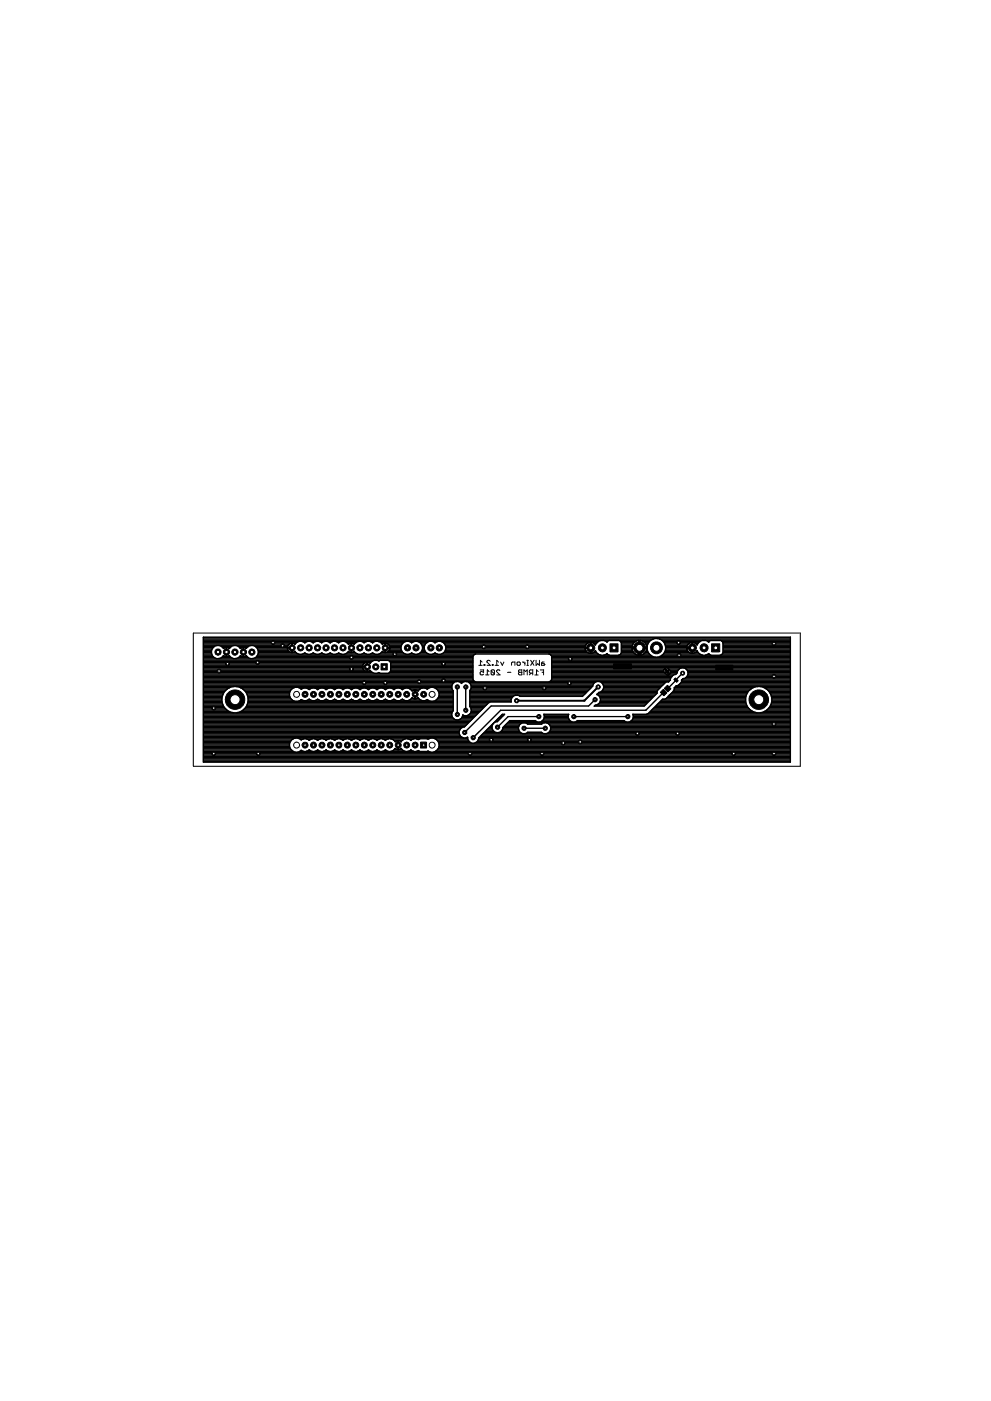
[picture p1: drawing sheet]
<svg xmlns="http://www.w3.org/2000/svg" width="297mm" height="420mm" viewBox="0 0 297 420" stroke-linecap="round" stroke-linejoin="round" font-family="sans-serif">
<g fill="none" stroke="#000" stroke-width=".3">
<path d="M143.5 199.5h1M144.5 198.5l-.5-.5v1.5M145.1 199.3h.2v.2h-.2zM147 198.3l-.3-.3h-.5l-.2 .3v.2l1 1h-1M147.5 199.3h.3v.2h-.3zM148.4 199.5h1M149.4 198.5l-.5-.5v1.5M150.1 198.5l.5 1 .4-1M153.3 199.5v-.7l.3-.3h.7v1M155.2 198.5h.5l.3 .3-.3 .7h-.5l-.2-.2v-.5zM156.6 198.5l.7 .5M157.3 198.5v1"/>
<path d="M157.9 199.5h.5M157.9 198h.5M158.2 198v1.5M159 198l1.1 1.5M160.1 198l-1.1 1.5M160.7 198v1.5l.5-.5 .5 .5v-1.5M163.1 198.5h-.5l-.3 .3v.7h.8l.2-.2-.2-.3h-.8M143.9 200.9h1v.7l-.5-.2-.5 .2v.5l.3 .3h.5l.2-.3M145.6 202.4h1M146.6 201.4l-.5-.5v1.5M147.2 201.1l1 1M147.2 201.1l.3-.2h.5l.2 .2v1"/>
<path d="M147.2 201.1v1l.3 .3h.5l.2-.3M149.9 201.1l-.3-.2h-.5l-.3 .2v.3l1.1 1h-1.1M152.1 201.6h1M155.4 201.1l.3-.2h.7v1.5h-.7l-.3-.3 .3-.5zM155.7 201.6h.7M157 202.4v-1.5l.5 .5 .5-.5v1.5M159.2 201.9l-.5 .5M159.7 201.9h-.8l-.2-.3v-.5l.2-.2h.8v1.5M160.3 202.4h1M161.3 201.4l-.5-.5v1.5M161.9 200.9h1v1.5M162.5 201.6h.4"/>
</g>
<path d="M183.9 199.1h5.4v1.5h-5.4zM214.5 199.5h5.1v1.4h-5.1zM197.9 207.6l1-.9 1 1.1-.9 .9zM199.8 200.7l.9 .8-.5 .5-.9-.8zM199.1 206.4l1-.9 1 1.1-.9 .9zM202.4 203.3l.9 .8-.5 .5-.8-.8zM126.1 222.6h1.7v1.7h-1.7z" fill="#000" stroke="#000" stroke-width=".3"/>
<g fill="none" stroke="#000" stroke-width=".42">
<path d="M61 191.1h175.9v37.5h-175.9zM61 194.2h2.9M61 192.4h28.6M61 196.5h2.6M61 196.1h2.4M61 199.9h47.7M61 199.5h47.8M61 199.1h48M61 198.7h48.4M61 198.4h50.5M61 198h80.8M61 197.6h80.8"/>
<path d="M61 197.3h3.3M61 196.9h2.9M61 195.7h2.4M61 195.4h2.4M61 195h2.4M61 194.6h2.6M61 193.9h3.3M61 193.5h25.4M61 193.1h25.8M61 192.8h27.8M61 192h134.1M61 191.6h134.8"/>
<path d="M61 191.3h175.9M66.3 197.3h3.1M66.4 193.9h2.9M66.4 193.9l.6 .6 .8-.3v1.3l.1-1.3 .8 .3 .6-.6M66.4 193.9a1.99 1.99 0 0 0-2.7 .6 1.99 1.99 0 0 0 .5 2.7 1.99 1.99 0 0 0 2.8-.6l.8 .4v-1.4l.1 1.4 .8-.4a2 2 0 0 0 3.4 0l.8 .4v-1.4l.1 1.4 .8-.4a1.99 1.99 0 0 0 2.8 .6 1.99 1.99 0 0 0 .5-2.7 1.99 1.99 0 0 0-2.7-.6M66.8 196.9h.6M66.8 194.2h.6M67.8 194.2h.1M67.8 196.5h.1M67.8 196.1h.1M67.8 196.9h.1M67.8 195.7h.1"/>
<path d="M67.8 195.4h.1M67.8 195h.1M67.8 194.6h.1M68.3 196.9h.7M68.4 194.2h.5M69.3 193.9l.7-.3 1.5 .3M71.4 197.3h3.1M71.5 193.9h2.9M71.5 193.9l.6 .6 .8-.3v1.3l.1-1.3 .8 .3 .6-.6M71.8 196.9h.7M71.9 194.2h.5M72.9 194.2h.1"/>
<path d="M72.9 196.5h.1M72.9 196.1h.1M72.9 196.9h.1M72.9 195.7h.1M72.9 195.4h.1M72.9 195h.1M72.9 194.6h.1M73.4 196.9h.6M73.4 194.2h.6M76.5 197.3h65.3M76.5 193.9h9.7M76.9 196.9h64.9"/>
<path d="M77.2 196.5h64.8M77.2 194.6h9M77.4 196.1h12M77.4 195h8.9M77.4 195.7h11.4M77.4 195.4h9.3M86.2 194.6l-.1-.3h1.5v1.4l.8-.3M86.2 194.6l.1 .4M86.3 195l.5 .5 .6 .2M86.8 193.1l-.5 .4-.2 .7M87.4 195.7h.1M87.4 192.9l-.6 .2"/>
<path d="M87.4 192.9h.1M87.5 192.9v2.8M87.5 195.4h.1M87.5 195h.1M87.5 194.6h.1M87.5 193.9h.1M87.5 193.5h.1M87.5 193.1h.1M88.3 193.1h.2M88.4 195.4a1.96 1.96 0 0 0 3 .4 1.84 1.84 0 0 0 2.5 0 1.84 1.84 0 0 0 2.5 0 1.84 1.84 0 0 0 2.6 0 1.84 1.84 0 0 0 2.5 0 1.91 1.91 0 0 0 2.9-.4M88.4 193.2h.1M88.4 195.4h.1"/>
<path d="M88.4 193.2l-.8-.3v1.3h-10.7M88.4 193.2a1.96 1.96 0 0 1 3-.4 1.84 1.84 0 0 1 2.5 0 1.84 1.84 0 0 1 2.5 0 1.84 1.84 0 0 1 2.6 0 1.84 1.84 0 0 1 2.5 0 1.91 1.91 0 0 1 2.9 .4M90.6 192.4h1.5M90.7 196.1h1.2M91.3 192.8h.1M93.1 192.4h1.5M93.3 196.1h1.2M93.9 192.8h.1M95.7 192.4h1.5M95.8 196.1h1.2M96.4 192.8h.1M98.2 192.4h1.5"/>
<path d="M98.4 196.1h1.2M98.9 192.8h.1M100.8 192.4h1.5M100.9 196.1h1.2M101.5 192.8h.1M103.3 192.4h4M103.4 196.1h3.8M104 192.8h2.6M104.1 195.7h2.5M104.4 193.1h.1M104.4 195.4l.9 .3v-1.4l.1 1.4 .8-.3M104.4 193.2l.9-.3v1.3l.1-1.3 .8 .3"/>
<path d="M104.4 193.2h.1M104.4 195.4h.1M105.3 195.4h.1M105.3 195h.1M105.3 194.6h.1M105.3 193.9h.1M105.3 193.5h.1M105.3 193.1h.1M106.1 193.1h.1M106.2 195.4a1.96 1.96 0 0 0 2.9 .4 1.84 1.84 0 0 0 2.6 0 1.91 1.91 0 0 0 2.9-.4M106.2 193.2h.1M106.2 195.4h.1"/>
<path d="M106.2 193.2a1.96 1.96 0 0 1 2.9-.4 1.84 1.84 0 0 1 2.6 0 1.91 1.91 0 0 1 2.9 .4M108.4 192.4h1.5M108.5 196.1h1.2M108.8 199.5l.5-.7 .7-.2v2.8M108.8 199.5l-.1 .4M109.1 192.8h.1M110 199.9h.1M110 199.5h.1M110 199.1h.1M110 198.7h.1M110.7 198.7h.4M110.9 192.4h1.5"/>
<path d="M111 198.9l-.9-.3v1.3h-1.4M111 198.9h.1M111 198.9a2.18 2.18 0 0 1 2.6-.7l2.7-.2 .7 .5 .1 .3v2.3l-.4 .7h-3.1a2.39 2.39 0 0 1-2.6-.7M111.1 196.1h1.2M111.6 192.8h.1M113.5 192.4h8.1M113.6 196.1h7.9M114.2 192.8h6.7M114.2 195.7h6.6M114.6 193.1h.1M114.6 193.2l.8-.3v1.3h4.8M114.6 193.2h.1"/>
<path d="M114.6 195.4h.1M115.4 195.4h.1M115.4 195h.1M115.4 194.6h.1M115.4 193.9h.1M115.4 193.5h.1M115.4 193.1h.1M116.3 193.1h4.2M116.4 195.4h4.1M116.6 193.5h3.8M116.7 195l-.3 .3M116.7 195h3.6"/>
<path d="M116.8 193.9h3.4M116.8 194.6l.1-.3h-1.5v1.4l-.8-.3M116.8 194.6l-.1 .4M116.8 194.6h3.4M116.9 194.2a1.36 1.36 0 0 0-1.4-1.3v2.8l.9-.4M116.9 198.4h24.9M117.1 198.7h24.7M117.1 199.9h24.7M117.1 199.5h24.7M117.1 199.1h24.7M120.2 193.9a1.95 1.95 0 0 1 3.2-1.1 1.96 1.96 0 0 1 3.2 1.1M120.2 193.9v.8l.3 .7"/>
<path d="M120.5 195.4a1.94 1.94 0 0 0 2.9 .4 1.93 1.93 0 0 0 2.9-.4M122.7 192.4h1.5M122.8 196.1h1.2M123.4 192.8h.1M125.2 192.4h3.4M125.3 196.1h3.2M125.9 192.8h2M126 195.7h1.8M126.3 193.1h1.2M126.3 195.4h1.2M126.5 193.5h.8M126.5 195h.8"/>
<path d="M126.6 193.9h.6M126.6 194.2h.6M126.6 193.9v.8l-.3 .7M126.6 194.6h.6M127.2 193.9v.8l.3 .7M127.2 193.9a1.95 1.95 0 0 1 3.2-1.1 1.96 1.96 0 0 1 3.2 1.1M127.5 195.4a1.94 1.94 0 0 0 2.9 .4 1.93 1.93 0 0 0 2.9-.4M129.6 192.4h1.5M129.8 196.1h1.2M130.4 192.8h.1M132.2 192.4h47.1M132.3 196.1h46.9"/>
<path d="M132.9 192.8h43.5M133 195.7h43.3M133.3 193.1h42.5M133.3 195.4h42.5M133.5 193.5h42.1M133.5 195h42M133.6 193.9h41.8M133.6 194.2h43.3M133.6 193.9v.8l-.3 .7M133.6 194.6h41.8M142.6 196.1l-.7 .5-.1 .3v6.8l.4 .6M164.5 196.1l.7 .5 .2 .3v6.8l-.5 .6-.4 .2-22.3-.2"/>
<path d="M165.1 196.5h26.3M165.4 196.9h30.2M165.4 199.9h71.5M165.4 199.5h71.5M165.4 199.1h71.5M165.4 198.7h71.5M165.4 198.4h71.5M165.4 198h71.5M165.4 197.6h71.5M165.4 197.3h71.5M175.4 194.4h1.7v1.5M175.4 194.4l.4 1"/>
<path d="M175.4 194.2h.1M175.4 194.4h.1M175.8 195.4l1.1 .5M176.9 192.6v3.3M176.9 195.9l.1 .1M176.9 192.6a1.71 1.71 0 0 0-1.5 1.6M176.9 192.6h.1M176.9 195.7h.2M176.9 195.4h.2M176.9 195h.2M176.9 194.6h.2M176.9 193.9h.2"/>
<path d="M176.9 193.5h.2M176.9 193.1h.2M176.9 192.8h.2M177.1 192.6v1.6h-1.7M177.1 192.6h.1M177.1 192.6l.9 .3 .5 .5a2.18 2.18 0 0 1 3.4-.8l.7-.5 3.2 .1 .5 .7-.2 3.2M177.1 195.9h.1M177.7 192.8h1.2M177.8 195.7h1.1M178.2 193.1h.4M178.3 195.4l.2-.3 .8 1.1 .8 .3M178.3 195.4l-1.2 .5"/>
<path d="M178.3 195.4h.3M181 196.5l.9-.5 .7 .5M181.7 192.4h.4M181.8 196.1h.2M186 192.4h4.5M186 196.1h4.4M186.1 196.1l-.7 .4M186.2 192.8h3.8M186.2 195.7h3.8M186.3 194.2h5.2M186.3 195.4h3.4M186.3 195h3.2"/>
<path d="M186.3 194.6h3.1M186.3 193.9h3.2M186.3 193.5h3.3M186.3 193.1h3.4M189.5 193.8a2.2 2.2 0 0 1 2-1.7v4.4M189.5 193.8l-.1 .3h4.5l-.1-.3M189.5 195l-.1-.5h4.5l-.1 .5M189.5 195l.5 .7M190 195.7l.7 .6 .8 .2M191.5 192.4h.4M191.5 196.5h.4M191.5 196.1h.4"/>
<path d="M191.5 195.7h.4M191.5 195.4h.4M191.5 195h.4M191.5 194.6h.4M191.5 193.9h.4M191.5 193.5h.4M191.5 193.1h.4M191.5 192.8h.4M191.9 194.2h2.1M191.9 196.5h3.1M192.8 192.4h1.9M192.9 196.1h1.7"/>
<path d="M193.3 192.8h1.1M193.3 195.7l-.7 .6-.7 .2M193.3 195.7h1.1M193.6 193.1h.6M193.6 195.4h.5M193.8 193.5h.3M193.8 195l-.5 .7M193.8 195h.2M193.8 193.8a2.2 2.2 0 0 0-1.9-1.7v4.4M193.9 194.6h.1M193.9 193.9h.1M194.1 195.4a2.81 2.81 0 0 1 2.6-3.9 2.81 2.81 0 0 1 2.6 3.9"/>
<path d="M194.1 195.4l.9 1.1M195 196.5a2.79 2.79 0 0 0 3.5 0M197.6 191.6h39.3M197.8 196.9h39.1M198.4 192h38.5M198.5 196.5h38.4M198.8 192.4h11M198.8 196.1h10.9M199.1 192.8h7.8M199.1 195.7h7.6M199.3 193.1h7M199.3 195.4l-.8 1.1"/>
<path d="M199.3 195.4h6.9M199.4 193.5h6.6M199.4 195h6.6M199.5 194.2h7.9M199.5 194.6h6.4M199.5 193.9h6.4M205.8 194.4h1.8v1.5l1.2-.5M205.8 194.2h1.8v-1.6l.7 .2 .7 .6a2.18 2.18 0 0 1 3.4-.8l.7-.5h2.8l.7 .4 .1 3.2-.1 .4-.7 .4M205.8 194.4l.4 1M205.8 194.2h.1M205.8 194.4h.1M206.2 195.4l1.2 .5"/>
<path d="M207.4 192.6v3.3M207.4 195.9v.1M207.4 192.6a1.66 1.66 0 0 0-1.6 1.6M207.4 192.6h.1M207.4 195.7h.2M207.4 195.4h.2M207.4 195h.2M207.4 194.6h.2M207.4 193.9h.2M207.4 193.5h.2M207.4 193.1h.2M207.4 192.8h.2"/>
<path d="M208.2 192.8h1.2M208.3 195.7h1M208.7 193.1h.4M208.8 195.4l.2-.3 .8 1.1 .8 .3M208.8 195.4h.3M211.5 196.5l.9-.5 .7 .5M212.2 192.4h.4M212.3 196.1h.2M216.5 192.4h20.4M216.5 196.1h20.4M216.7 192.8h20.2M216.7 195.7h20.2"/>
<path d="M216.7 194.2h20.2M216.7 195.4h20.2M216.7 195h20.2M216.7 194.6h20.2M216.7 193.9h20.2M216.7 193.5h20.2M216.7 193.1h20.2M61 204.4h81.2M61 211.5h5.8M61 219.7h76.6M61 208.5h5.7M61 208.9h5.6"/>
<path d="M61 216.7h79.5M61 210.4h5.5M61 209.6h5.5M61 201.4h50.2M61 202.5h80.8M61 200.2h47.7M61 219.3h76.6M61 218.9h76.8M61 218.6h77M61 218.2h77.5M61 217.8h78.4M61 217.5h78.8"/>
<path d="M61 217.1h79.1M61 216.3h79.9M61 216h80.3M61 215.6h75M61 215.2h74.7M61 214.8h74.5M61 214.5h74.4M61 214.1h74.4M61 213.7h8.7M61 213.3h7.7M61 213h7M61 212.6h6.6"/>
<path d="M61 212.2h6.3M61 211.8h6.1M61 211.1h5.7M61 210.7h5.6M61 210h5.5M61 209.2h5.5M61 208.1h5.9M61 207.7h6.1M61 207.3h6.4M61 207h6.7M61 206.6h7.2M61 206.2h7.8"/>
<path d="M61 205.8h74.4M61 205.5h74.5M61 205.1h74.7M61 204.7h75M61 204h80.9M61 203.6h80.8M61 203.2h80.8M61 202.9h80.8M61 202.1h80.8M61 201.7h50.8M61 201h48.1M61 200.6h47.8"/>
<path d="M66.5 210.4a4 4 0 0 1 3.9-4.5 4 4 0 0 1 4 4.5M66.5 210.4l.8 1.8M67.3 212.2l.7 .8M71.1 213.7h64.4M72.1 206.2h16.1M72.2 213.3h63.5M72.7 206.6h14.8M72.9 213h62.9M73.2 207h13.9M73.2 212.6h62.6M73.5 207.3h13.5M73.6 212.2a4 4 0 0 1-5.6 .8"/>
<path d="M73.6 212.2h62.2M73.8 207.7h13M73.8 211.8h62M74 208.1h12.8M74 211.5h61.8M74.1 208.5h12.7M74.2 211.1h61.6M74.3 208.9h12.5M74.3 210.7h61.5M74.4 209.2h12.6M74.4 210.4l-.8 1.8M74.4 210.4h61.4"/>
<path d="M74.4 209.6h12.8M74.4 210h13.2M89.5 206.2h39.3M90.1 210h.5M90.2 206.6h.2M90.3 206.6a2.15 2.15 0 0 0-3.3 .7 2.15 2.15 0 0 0 1.5 3M90.3 206.6l.7-.3 1.5 .3M92.2 210h1M92.4 206.6h.5M92.5 206.6l.2 .2a1.77 1.77 0 0 1 2.5 0 1.8 1.8 0 0 1 2.5 0 1.8 1.8 0 0 1 2.6 0 1.79 1.79 0 0 1 2.5 0l.2-.2M94.7 210h1M95 206.6h.5"/>
<path d="M97.3 210h1M97.5 206.6h.5M99.8 210h1M100.1 206.6h.4M102.3 210h1M102.6 206.6h.5M103 206.6a1.83 1.83 0 0 1 2.4 .2l.2-.2M104.9 210h1M105.1 206.6h.5M105.6 206.6l.7-.3h.7l.7 .3M107.4 210h1M107.7 206.6h.4"/>
<path d="M107.7 206.6l.2 .2 .2-.2M108.1 206.6l.7-.3h.8l.7 .3M110 201.4a1.37 1.37 0 0 1-1.3-1.4h1.4v1.4M110 210h.9M110 200.2h.1M110 201h.1M110 200.6h.1M110.2 206.6h.5M110.3 206.6l.1 .2a1.83 1.83 0 0 1 2.4-.2M111 201.1h.1M111 201.1l-.8 .3M112.5 210h1"/>
<path d="M112.8 206.6h.4M112.8 206.6l.2 .2a1.83 1.83 0 0 1 2.3-.2M113.5 201.7h.1M115 210h1M115.3 206.6h.5M115.3 206.6l.2 .2a1.83 1.83 0 0 1 2.4-.2M116.7 201.7h25.1M117 201.4h24.8M117.1 200.2h24.7M117.1 201h24.7M117.1 200.6h24.7M117.6 210h1"/>
<path d="M117.8 206.6h.5M117.9 206.6l.2 .2a1.79 1.79 0 0 1 2.5 0 1.86 1.86 0 0 1 2.9 .4M120.1 210h1M120.4 206.6h.4M122.7 210h3.5M122.9 206.6h3M123.2 209.6h2.4M123.3 207h.6M123.5 207.2h.1M123.9 207h1M123.9 207l-.4 .2M124.3 209.6l-.8-.4a1.87 1.87 0 0 1-2.9 .5 1.79 1.79 0 0 1-2.5 0 1.79 1.79 0 0 1-2.6 0 1.79 1.79 0 0 1-2.5 0 1.79 1.79 0 0 1-2.6 0 1.79 1.79 0 0 1-2.5 0 1.79 1.79 0 0 1-2.5 0 1.79 1.79 0 0 1-2.6 0 1.79 1.79 0 0 1-2.5 0 1.79 1.79 0 0 1-2.6 0 1.79 1.79 0 0 1-2.5 0 1.77 1.77 0 0 1-2.5 0 1.85 1.85 0 0 1-2.4 .1l-1 .5"/>
<path d="M124.4 208.5h.1M124.4 208.9h.1M124.4 206.9v2.7M124.4 208.2h.1M124.4 209.2h.1M124.4 208.1h.1M124.4 207.7h.1M124.4 207.3h.1M124.4 207h.1M124.5 209.6l.8-.4a1.91 1.91 0 0 0 2.7 .6M124.9 207h.6M124.9 207l.4 .2"/>
<path d="M125.3 207.2h.1M125.9 206.6a1.87 1.87 0 0 1 2.2 .1 2.13 2.13 0 0 1 3.3 .6 2.13 2.13 0 0 1-1.5 3M125.9 206.6l-.6 .6M127.7 210h.5M128 206.6h.1M128.1 209.8h-.1M128.1 209.8l1 .5M130.2 206.2h5.2M130.7 210h5.1M130.9 206.6h4.6M131.1 209.6h4.7M131.2 207h4.5"/>
<path d="M131.4 209.2h4.4M131.4 207.3h4.4M131.5 208.9h4.3M131.6 207.7h4.2M131.6 208.5h4.2M131.6 208.1h4.2M135.7 213.3a1.68 1.68 0 0 0 .4 2.4 1.68 1.68 0 0 0 2.4-.5M135.7 205.1a1.58 1.58 0 0 0 .1 2v6l-.1 .2M136.7 204.4l-1 .7M137.1 206v8.3M137.4 204.4l.9 .6 1-.6M137.6 219.3a1.67 1.67 0 0 0 .7 1.7 1.67 1.67 0 0 0 1.9 .1v.5"/>
<path d="M138.1 215.6h3.5M138.1 204.7h.5M138.5 215.2h3.5M138.6 214.8h3.8M138.7 214.5h.1M139.6 206v7M139.9 204.4l1.1 .7M140.4 214.5h2.3M140.7 204.7h37.5M140.8 211.5h5M140.8 208.5h34.1M140.8 208.9h13"/>
<path d="M140.8 210.4h12.4M140.8 209.6h12.5M140.8 211.8h4.6M140.8 211.1h5.3M140.8 210.7h5.7M140.8 210h12.4M140.8 209.2h12.6M140.8 208.1h34.5M140.8 207.7h34.9M140.8 207.3h35.3M140.8 214.1h2.3M141 207h35.4"/>
<path d="M141 205.1a1.61 1.61 0 0 1-.2 2v4.8l.4 .8v.6M141 205.1h36.9M141.1 212.2h3.9M141.1 213.7h2.4M141.1 206.6h35.7M141.2 205.5h36.5M141.2 212.6h3.4M141.2 213.3a1.68 1.68 0 0 1-2.5 1.1l-.2 .8M141.2 213.3h2.7M141.2 213h3.1M141.2 206.2h36M141.2 205.8h36.4"/>
<path d="M145.1 219.7h10.9M145.5 219.3h2.5M145.8 218.9h1.9M146.2 218.6h1.4M146.5 210.7l-7.3 7.3a1.56 1.56 0 0 0-1.6 1.3M146.6 218.2h.9M147 217.8h.5M147.3 217.5h.3M147.7 217.1h.1M148.1 216.7h.1M148.5 216.3h.6M148.8 219.7a1.65 1.65 0 0 1-1.4-1.7 1.65 1.65 0 0 1 1.7-1.6l2.2-2.2h-.7l-7.1 7.1v.3"/>
<path d="M148.8 216h.7M149.2 215.6h.7M149.6 215.2h.7M150 214.8h.6M150.2 219.3h5.5M150.3 214.5h.7M150.5 218.9h5M150.7 218.6h4.7M150.8 218.2h4.6M151.1 217.8h4.4M151.5 217.5h4.2M151.8 217.1h4.2"/>
<path d="M152.2 216.7h84.7M152.6 216.3h8.1M153.4 209.2l-.2 1.3h-6.2l-.5 .2M154.5 208.5l-1.1 .7M155.7 217.4l-.3 .7 .3 1.2M155.7 219.3a1.66 1.66 0 0 0 2.5 .3h4.1a1.65 1.65 0 0 0 2.5-.3M156.7 216.7l-1 .7M157.1 218.4h6.3M157.4 216.7l.8 .5h4.1l.8-.5M158.1 219.7h4.3M158.1 217.1h4.3M161.5 214.9h-9.2l-3.2 3.2"/>
<path d="M162.3 216.3h8.8M162.8 216h7.9M163 215.6h7.5M163.1 214.5h7.3M163.2 215.2l-.2-1h7.5l-.2 1M163.2 215.2a1.65 1.65 0 0 1-2.8 .9h-7.6l-2 2a1.58 1.58 0 0 1-1.3 1.6M163.2 215.2h7.1M163.2 214.8h7.1M163.7 216.7l1.1 .7M164.4 219.7h72.5M164.4 217.1h72.5M164.8 217.4l.3 .7-.3 1.2"/>
<path d="M164.8 219.3h72.1M164.8 217.5h72.1M164.9 204.4h35.7M165 218.9h71.9M165 217.8h71.9M165.1 218.6h71.8M165.1 218.2h71.8M165.2 204h35.7M165.4 201.4h33.5M165.4 202.5h36.4M165.4 200.2h71.5M165.4 203.6h35.5"/>
<path d="M165.4 203.2h35.7M165.4 202.9h36M165.4 202.1h34.2M165.4 201.7h33.8M165.4 201h33.5M165.4 200.6h33.9M170.3 215.2a1.63 1.63 0 0 0 2.8 .9h13.9a1.65 1.65 0 0 0 2.8-.9M172 214.9h16.2M172.8 216.3h14.5M177.9 205.1l-.3 .7-3 3h-18.7l-.7-.3M178.3 209.8l-1.9 1.9h-29.2l-7.9 8M178.9 204.4l-1 .7"/>
<path d="M179.1 208.1h17.6M179.3 208.5h17.1M179.4 211.1h14.3M179.4 207.7h17.5M179.6 204.4l1.1 .7M179.7 208.9h16.3M179.7 210.7h14.4M179.9 209.2h15.7M179.9 210.4h14.6M180 209.6h15.2M180 210h14.9M180.3 207.3h16.7"/>
<path d="M180.3 204.7h19.1M180.7 207h16.4M180.7 205.1l.2 .6-.2 1.2M180.7 206.9l-1.8 1.4a1.65 1.65 0 0 1 1.1 1.7 1.65 1.65 0 0 1-1.4 1.5M180.7 205.1h18.3M180.8 206.6h16.7M180.8 205.5h17.8M180.9 206.2h17M180.9 205.8h17.4M189 216.3h47.9M189.4 216h47.5M189.7 215.6h47.2"/>
<path d="M189.8 214.5h47.1M189.8 215.2h47.1M189.8 214.8h47.1M194.1 214.1h42.8M194.6 213.7h32.1M194.9 213.3h30.7M195.3 213h29.7M195.7 212.6h28.9M196.1 212.2h28.1M196.4 211.8h27.6M196.8 211.5h27M196.9 207.8l.1 .1"/>
<path d="M197 207.9l-3.9 3.9h-15l.3-.3h15M197.2 211.1h26.5M197.6 210.7h26M197.9 210.4h25.6M198.3 205.8l-1.2 1.3-.2 .7M198.3 210h25.2M198.9 201.4l1.2 1.1M198.9 201v.4M198.9 207.7l-5.3 5.3h-43.5l-8.3 8.2M199.2 200.6l1.5 1.5h2M199.2 200.6l-.3 .4M199.5 209.6h24"/>
<path d="M199.6 201.7h.1M199.6 201h.1M199.7 200.2l-.5 .4M199.9 200.2l1.2 1.2M199.9 209.2h23.6M200 201.4h.1M200.3 208.9h23.3M200.4 201h.1M200.4 201.7h.1M200.4 200.6h3.2M200.6 200.8l-1.2 1.1M200.6 208.5h23.1"/>
<path d="M200.8 201h2.4M200.9 204l-.5 .5-.9 .1-1.2 1.2M200.9 203.6v.4M201 208.1h22.9M201.1 203.2l-.2 .4M201.1 201.7h1.9M201.1 201.4h2M201.1 201.4l-.1 .4-.8 .7M201.4 207.7h22.7M201.8 207.3h22.5M202.1 207h22.6M202.1 206.2h23.7"/>
<path d="M202.1 206.6h23M202.5 205.8h34.4M203.2 201a1.49 1.49 0 0 1-1.3 1.4l-.8 .8M203.2 201a1.64 1.64 0 0 1 2.8 0M203.4 205.5l-.7 .2-.6 .6-.1 .8-2.4 2.4-1 .1-4.4 4.4-.4 .2h-4.1l.1 1M203.4 205.5h33.5M203.8 205.1h33.1M204.1 204.7h32.8M204.2 204.7l-.8 .8M204.3 204.4h32.6M204.3 204.3l-.1 .4M204.3 204h32.6"/>
<path d="M204.6 201.9l-4.5 4.6M204.6 203.6h32.3M205.5 203.2h31.4M205.6 200.6h31.3M205.9 202.9h31M206 201a1.62 1.62 0 0 1-1.3 2.5l-.4 .4v.4M206 201h30.9M206.1 202.5h30.8M206.1 201.4h30.8M206.2 202.1h30.7M206.2 201.7h30.7M223.5 210.4a4 4 0 0 1 3.9-4.5 4 4 0 0 1 4 4.5"/>
<path d="M223.5 210.4l.2 .9 1.3 1.7M225 213a4 4 0 0 0 4.8 0M228.1 213.7h8.8M229 206.2h7.9M229.2 213.3h7.7M229.7 206.6h7.2M229.8 213h7.1M230.1 207h6.8M230.2 212.6h6.7M230.5 207.3h6.4M230.5 212.2l-.7 .8M230.6 212.2h6.3"/>
<path d="M230.7 207.7h6.2M230.8 211.8h6.1M230.9 208.1h6M231 211.5h5.9M231.1 208.5h5.8M231.1 211.1h5.8M231.2 208.9h5.7M231.2 210.7h5.7M231.3 209.2h5.6M231.4 210.4l-.9 1.8M231.4 210.4h5.5M231.4 209.6h5.5"/>
<path d="M231.4 210h5.5M61 221.6h26.9M61 225.3h26.8M61 223.4h25.8M61 228.3h175.9M61 227.9h175.9M61 227.6h175.9M61 227.2h175.9M61 226.8h175.9M61 226.4h175.9M61 226.1h175.9M61 225.7h175.9"/>
<path d="M61 224.9h26.4M61 224.6h26M61 224.2h25.9M61 223.8h25.8M61 223.1h25.8M61 222.7h25.9M61 222.3h26.1M61 222h26.4M61 221.2h77.7M61 220.8h77.1M61 220.5h76.8M61 220.1h76.7"/>
<path d="M89.8 221.6h38.7M89.9 225.3h1M91 221.6l-.7 .2a2.17 2.17 0 0 0-3 .2 2.17 2.17 0 0 0 0 3 2.17 2.17 0 0 0 3 .1 1.84 1.84 0 0 0 2.4-.2 1.77 1.77 0 0 0 2.5 0 1.8 1.8 0 0 0 2.5 0 1.8 1.8 0 0 0 2.6 0 1.79 1.79 0 0 0 2.5 0 1.79 1.79 0 0 0 2.6 0 1.79 1.79 0 0 0 2.5 0 1.79 1.79 0 0 0 2.5 0 1.79 1.79 0 0 0 2.6 0 1.79 1.79 0 0 0 2.5 0 1.89 1.89 0 0 0 2.9-.4M91.8 221.6l.9 .4 .9-.4M91.9 225.3h1.6M92.6 222h.2M92.6 224.9h.1M94.3 221.6l.9 .4 .9-.4M94.4 225.3h1.6M95.1 222h.2M95.2 224.9h.1M96.9 221.6l.8 .4 1-.4"/>
<path d="M97 225.3h1.5M97.7 222h.2M97.7 224.9h.1M99.4 221.6l.9 .4 .9-.4M99.5 225.3h1.6M100.2 222h.2M100.2 224.9h.2M101.9 221.6l.9 .4 .9-.4M102.1 225.3h1.5M102.7 222h.2M102.8 224.9h.1M104.5 221.6l.9 .4 .9-.4"/>
<path d="M104.6 225.3h1.6M105.3 222h.2M105.3 224.9h.1M107 221.6l.9 .4 .9-.4M107.1 225.3h1.6M107.8 222h.2M107.8 224.9h.2M109.6 221.6l.8 .4 .9-.4M109.7 225.3h1.5M110.4 222h.1M110.4 224.9h.1M112.1 221.6l.9 .4 .9-.4"/>
<path d="M112.2 225.3h1.6M112.9 222h.2M112.9 224.9h.2M114.6 221.6l.9 .4 .9-.4M114.7 225.3h1.6M115.4 222h.2M115.5 224.9h.1M117.2 221.6l.7 .2 .5 .7 .2-.2M117.3 225.3h4.1M118 222h2.7M118 224.9h2.7M118.4 222.3h.2"/>
<path d="M118.4 224.6h.2M118.4 224.5h.1M118.5 224.5a1.36 1.36 0 0 0 1.7 0M118.6 222.3l.6-.2 .9 .2M119.3 222.1v2.7M119.3 223.4h.1M119.3 224.6h.1M119.3 224.2h.1M119.3 223.8h.1M119.3 223.1h.1M119.3 222.7h.1M119.3 222.3h.1"/>
<path d="M120.1 222.3h.2M120.1 224.6h.2M120.2 224.5h.1M121.5 221.6l-.7 .2-.6 .7-.1-.2M122.3 221.6l.8 .4 .9-.4M122.4 225.3h1.5M123.1 222h.1M123.1 224.9h.1M124.8 221.6l.6 .2 .5-.2M124.9 225.3h.9M128.1 221.6l.2 .1a2.16 2.16 0 0 1 3.4 1.8 2.16 2.16 0 0 1-3.4 1.8l-2.4 .1-.5-.3a1.78 1.78 0 0 1-2.3-.2 1.89 1.89 0 0 1-2.9-.4M128.2 225.3h.3"/>
<path d="M130.5 221.6h9.7M130.5 225.3h106.4M131 222h9.3M131 224.9h105.9M131.3 224.6h105.6M131.3 222.3h9.3M131.5 224.2h105.4M131.5 222.7h9.5M131.6 223.4h105.3M131.6 223.8h105.3M131.6 223.1h105.3M139.9 221.2h.3"/>
<path d="M140.2 221.6a1.69 1.69 0 0 0 1.6 1.3 1.69 1.69 0 0 0 1.7-1.3M142.6 222.7h94.3M143.1 222.3h93.8M143.3 222h93.6M143.5 221.6h93.4M143.6 221.2h93.3M144 220.8h92.9M144.3 220.5h92.6M144.7 220.1h92.2"/>
</g>
<path d="M179.3 206l-4.1 4.1h-20.4" fill="none" stroke="#000" stroke-width=".61"/>
<circle cx="127" cy="223.5" r=".4" fill="#fff" stroke="#000" stroke-width=".3"/>
<circle cx="124.4" cy="223.5" r=".89" fill="#000" stroke="#000" stroke-width=".3"/>
<circle cx="124.4" cy="223.5" r=".4" fill="#fff" stroke="#000" stroke-width=".3"/>
<circle cx="121.9" cy="223.5" r=".89" fill="#000" stroke="#000" stroke-width=".3"/>
<circle cx="121.9" cy="223.5" r=".4" fill="#fff" stroke="#000" stroke-width=".3"/>
<circle cx="119.4" cy="223.5" r=".89" fill="#000" stroke="#000" stroke-width=".3"/>
<circle cx="119.4" cy="223.5" r=".4" fill="#fff" stroke="#000" stroke-width=".3"/>
<circle cx="116.8" cy="223.5" r=".89" fill="#000" stroke="#000" stroke-width=".3"/>
<circle cx="116.8" cy="223.5" r=".4" fill="#fff" stroke="#000" stroke-width=".3"/>
<circle cx="114.3" cy="223.5" r=".89" fill="#000" stroke="#000" stroke-width=".3"/>
<circle cx="114.3" cy="223.5" r=".4" fill="#fff" stroke="#000" stroke-width=".3"/>
<circle cx="111.7" cy="223.5" r=".89" fill="#000" stroke="#000" stroke-width=".3"/>
<circle cx="111.7" cy="223.5" r=".4" fill="#fff" stroke="#000" stroke-width=".3"/>
<circle cx="109.2" cy="223.5" r=".89" fill="#000" stroke="#000" stroke-width=".3"/>
<circle cx="109.2" cy="223.5" r=".4" fill="#fff" stroke="#000" stroke-width=".3"/>
<circle cx="106.7" cy="223.5" r=".89" fill="#000" stroke="#000" stroke-width=".3"/>
<circle cx="106.7" cy="223.5" r=".4" fill="#fff" stroke="#000" stroke-width=".3"/>
<circle cx="104.1" cy="223.5" r=".89" fill="#000" stroke="#000" stroke-width=".3"/>
<circle cx="104.1" cy="223.5" r=".4" fill="#fff" stroke="#000" stroke-width=".3"/>
<circle cx="101.6" cy="223.5" r=".89" fill="#000" stroke="#000" stroke-width=".3"/>
<circle cx="101.6" cy="223.5" r=".4" fill="#fff" stroke="#000" stroke-width=".3"/>
<circle cx="99" cy="223.5" r=".89" fill="#000" stroke="#000" stroke-width=".3"/>
<circle cx="99" cy="223.5" r=".4" fill="#fff" stroke="#000" stroke-width=".3"/>
<circle cx="96.5" cy="223.5" r=".89" fill="#000" stroke="#000" stroke-width=".3"/>
<circle cx="96.5" cy="223.5" r=".4" fill="#fff" stroke="#000" stroke-width=".3"/>
<circle cx="94" cy="223.5" r=".89" fill="#000" stroke="#000" stroke-width=".3"/>
<circle cx="94" cy="223.5" r=".4" fill="#fff" stroke="#000" stroke-width=".3"/>
<circle cx="91.4" cy="223.5" r=".89" fill="#000" stroke="#000" stroke-width=".3"/>
<circle cx="91.4" cy="223.5" r=".4" fill="#fff" stroke="#000" stroke-width=".3"/>
<circle cx="127" cy="208.2" r=".89" fill="#000" stroke="#000" stroke-width=".3"/>
<circle cx="127" cy="208.2" r=".4" fill="#fff" stroke="#000" stroke-width=".3"/>
<circle cx="124.4" cy="208.2" r=".89" fill="#000" stroke="#000" stroke-width=".3"/>
<circle cx="124.4" cy="208.2" r=".4" fill="#fff" stroke="#000" stroke-width=".3"/>
<circle cx="121.9" cy="208.2" r=".89" fill="#000" stroke="#000" stroke-width=".3"/>
<circle cx="121.9" cy="208.2" r=".4" fill="#fff" stroke="#000" stroke-width=".3"/>
<circle cx="119.4" cy="208.2" r=".89" fill="#000" stroke="#000" stroke-width=".3"/>
<circle cx="119.4" cy="208.2" r=".4" fill="#fff" stroke="#000" stroke-width=".3"/>
<circle cx="116.8" cy="208.2" r=".89" fill="#000" stroke="#000" stroke-width=".3"/>
<circle cx="116.8" cy="208.2" r=".4" fill="#fff" stroke="#000" stroke-width=".3"/>
<circle cx="114.3" cy="208.2" r=".89" fill="#000" stroke="#000" stroke-width=".3"/>
<circle cx="114.3" cy="208.2" r=".4" fill="#fff" stroke="#000" stroke-width=".3"/>
<circle cx="111.7" cy="208.2" r=".89" fill="#000" stroke="#000" stroke-width=".3"/>
<circle cx="111.7" cy="208.2" r=".4" fill="#fff" stroke="#000" stroke-width=".3"/>
<circle cx="109.2" cy="208.2" r=".89" fill="#000" stroke="#000" stroke-width=".3"/>
<circle cx="109.2" cy="208.2" r=".4" fill="#fff" stroke="#000" stroke-width=".3"/>
<circle cx="106.7" cy="208.2" r=".89" fill="#000" stroke="#000" stroke-width=".3"/>
<circle cx="106.7" cy="208.2" r=".4" fill="#fff" stroke="#000" stroke-width=".3"/>
<circle cx="104.1" cy="208.2" r=".89" fill="#000" stroke="#000" stroke-width=".3"/>
<circle cx="104.1" cy="208.2" r=".4" fill="#fff" stroke="#000" stroke-width=".3"/>
<circle cx="101.6" cy="208.2" r=".89" fill="#000" stroke="#000" stroke-width=".3"/>
<circle cx="101.6" cy="208.2" r=".4" fill="#fff" stroke="#000" stroke-width=".3"/>
<circle cx="99" cy="208.2" r=".89" fill="#000" stroke="#000" stroke-width=".3"/>
<circle cx="99" cy="208.2" r=".4" fill="#fff" stroke="#000" stroke-width=".3"/>
<circle cx="96.5" cy="208.2" r=".89" fill="#000" stroke="#000" stroke-width=".3"/>
<circle cx="96.5" cy="208.2" r=".4" fill="#fff" stroke="#000" stroke-width=".3"/>
<circle cx="94" cy="208.2" r=".89" fill="#000" stroke="#000" stroke-width=".3"/>
<circle cx="94" cy="208.2" r=".4" fill="#fff" stroke="#000" stroke-width=".3"/>
<circle cx="91.4" cy="208.2" r=".89" fill="#000" stroke="#000" stroke-width=".3"/>
<circle cx="91.4" cy="208.2" r=".4" fill="#fff" stroke="#000" stroke-width=".3"/>
<path d="M182.8 193.1h2.5v2.4h-2.5z" fill="#000" stroke="#000" stroke-width=".3"/>
<circle cx="184.1" cy="194.3" r=".59" fill="#fff" stroke="#000" stroke-width=".3"/>
<circle cx="180.6" cy="194.3" r="1.21" fill="#000" stroke="#000" stroke-width=".3"/>
<circle cx="180.6" cy="194.3" r=".59" fill="#fff" stroke="#000" stroke-width=".3"/>
<circle cx="177.1" cy="194.3" r="1.21" fill="#000" stroke="#000" stroke-width=".3"/>
<circle cx="177.1" cy="194.3" r=".59" fill="#fff" stroke="#000" stroke-width=".3"/>
<path d="M213.3 193.1h2.4v2.4h-2.4z" fill="#000" stroke="#000" stroke-width=".3"/>
<circle cx="214.5" cy="194.3" r=".59" fill="#fff" stroke="#000" stroke-width=".3"/>
<circle cx="211" cy="194.3" r="1.21" fill="#000" stroke="#000" stroke-width=".3"/>
<circle cx="211" cy="194.3" r=".59" fill="#fff" stroke="#000" stroke-width=".3"/>
<circle cx="207.5" cy="194.3" r="1.21" fill="#000" stroke="#000" stroke-width=".3"/>
<circle cx="207.5" cy="194.3" r=".59" fill="#fff" stroke="#000" stroke-width=".3"/>
<circle cx="196.8" cy="194.3" r="1.78" fill="#000" stroke="#000" stroke-width=".3"/>
<circle cx="196.8" cy="194.3" r="1.04" fill="#fff" stroke="#000" stroke-width=".3"/>
<circle cx="191.7" cy="194.3" r="1.78" fill="#000" stroke="#000" stroke-width=".3"/>
<circle cx="191.7" cy="194.3" r="1.04" fill="#fff" stroke="#000" stroke-width=".3"/>
<path d="M114.2 199.1h1.9v1.8h-1.9z" fill="#000" stroke="#000" stroke-width=".3"/>
<circle cx="115.2" cy="200" r=".51" fill="#fff" stroke="#000" stroke-width=".3"/>
<circle cx="112.6" cy="200" r=".93" fill="#000" stroke="#000" stroke-width=".3"/>
<circle cx="112.6" cy="200" r=".51" fill="#fff" stroke="#000" stroke-width=".3"/>
<circle cx="110.1" cy="200" r=".93" fill="#000" stroke="#000" stroke-width=".3"/>
<circle cx="110.1" cy="200" r=".51" fill="#fff" stroke="#000" stroke-width=".3"/>
<circle cx="131.7" cy="194.3" r=".93" fill="#000" stroke="#000" stroke-width=".3"/>
<circle cx="131.7" cy="194.3" r=".4" fill="#fff" stroke="#000" stroke-width=".3"/>
<circle cx="129.1" cy="194.3" r=".93" fill="#000" stroke="#000" stroke-width=".3"/>
<circle cx="129.1" cy="194.3" r=".4" fill="#fff" stroke="#000" stroke-width=".3"/>
<circle cx="124.7" cy="194.3" r=".93" fill="#000" stroke="#000" stroke-width=".3"/>
<circle cx="124.7" cy="194.3" r=".4" fill="#fff" stroke="#000" stroke-width=".3"/>
<circle cx="122.2" cy="194.3" r=".93" fill="#000" stroke="#000" stroke-width=".3"/>
<circle cx="122.2" cy="194.3" r=".4" fill="#fff" stroke="#000" stroke-width=".3"/>
<circle cx="115.5" cy="194.3" r=".93" fill="#000" stroke="#000" stroke-width=".3"/>
<circle cx="115.5" cy="194.3" r=".51" fill="#fff" stroke="#000" stroke-width=".3"/>
<circle cx="112.9" cy="194.3" r=".93" fill="#000" stroke="#000" stroke-width=".3"/>
<circle cx="112.9" cy="194.3" r=".51" fill="#fff" stroke="#000" stroke-width=".3"/>
<circle cx="110.4" cy="194.3" r=".93" fill="#000" stroke="#000" stroke-width=".3"/>
<circle cx="110.4" cy="194.3" r=".51" fill="#fff" stroke="#000" stroke-width=".3"/>
<circle cx="107.9" cy="194.3" r=".93" fill="#000" stroke="#000" stroke-width=".3"/>
<circle cx="107.9" cy="194.3" r=".51" fill="#fff" stroke="#000" stroke-width=".3"/>
<circle cx="105.3" cy="194.3" r=".93" fill="#000" stroke="#000" stroke-width=".3"/>
<circle cx="105.3" cy="194.3" r=".51" fill="#fff" stroke="#000" stroke-width=".3"/>
<circle cx="102.8" cy="194.3" r=".93" fill="#000" stroke="#000" stroke-width=".3"/>
<circle cx="102.8" cy="194.3" r=".51" fill="#fff" stroke="#000" stroke-width=".3"/>
<circle cx="100.3" cy="194.3" r=".93" fill="#000" stroke="#000" stroke-width=".3"/>
<circle cx="100.3" cy="194.3" r=".51" fill="#fff" stroke="#000" stroke-width=".3"/>
<circle cx="97.7" cy="194.3" r=".93" fill="#000" stroke="#000" stroke-width=".3"/>
<circle cx="97.7" cy="194.3" r=".51" fill="#fff" stroke="#000" stroke-width=".3"/>
<circle cx="95.2" cy="194.3" r=".93" fill="#000" stroke="#000" stroke-width=".3"/>
<circle cx="95.2" cy="194.3" r=".51" fill="#fff" stroke="#000" stroke-width=".3"/>
<circle cx="92.6" cy="194.3" r=".93" fill="#000" stroke="#000" stroke-width=".3"/>
<circle cx="92.6" cy="194.3" r=".51" fill="#fff" stroke="#000" stroke-width=".3"/>
<circle cx="90.1" cy="194.3" r=".93" fill="#000" stroke="#000" stroke-width=".3"/>
<circle cx="90.1" cy="194.3" r=".51" fill="#fff" stroke="#000" stroke-width=".3"/>
<circle cx="87.6" cy="194.3" r=".93" fill="#000" stroke="#000" stroke-width=".3"/>
<circle cx="87.6" cy="194.3" r=".51" fill="#fff" stroke="#000" stroke-width=".3"/>
<circle cx="75.5" cy="195.6" r=".93" fill="#000" stroke="#000" stroke-width=".3"/>
<circle cx="75.5" cy="195.6" r=".51" fill="#fff" stroke="#000" stroke-width=".3"/>
<circle cx="73" cy="195.6" r=".93" fill="#000" stroke="#000" stroke-width=".3"/>
<circle cx="73" cy="195.6" r=".51" fill="#fff" stroke="#000" stroke-width=".3"/>
<circle cx="70.4" cy="195.6" r=".93" fill="#000" stroke="#000" stroke-width=".3"/>
<circle cx="70.4" cy="195.6" r=".51" fill="#fff" stroke="#000" stroke-width=".3"/>
<circle cx="67.9" cy="195.6" r=".93" fill="#000" stroke="#000" stroke-width=".3"/>
<circle cx="67.9" cy="195.6" r=".51" fill="#fff" stroke="#000" stroke-width=".3"/>
<circle cx="65.3" cy="195.6" r=".93" fill="#000" stroke="#000" stroke-width=".3"/>
<circle cx="65.3" cy="195.6" r=".51" fill="#fff" stroke="#000" stroke-width=".3"/>
<circle cx="70.5" cy="209.8" r="2.92" fill="#000" stroke="#000" stroke-width=".3"/>
<circle cx="70.5" cy="209.8" r="1.5" fill="#fff" stroke="#000" stroke-width=".3"/>
<circle cx="227.4" cy="209.8" r="2.92" fill="#000" stroke="#000" stroke-width=".3"/>
<circle cx="227.4" cy="209.8" r="1.5" fill="#fff" stroke="#000" stroke-width=".3"/>
<circle cx="188.2" cy="214.9" r=".64" fill="#000" stroke="#000" stroke-width=".3"/>
<circle cx="188.2" cy="214.9" r=".3" fill="#fff" stroke="#000" stroke-width=".3"/>
<circle cx="172" cy="214.9" r=".64" fill="#000" stroke="#000" stroke-width=".3"/>
<circle cx="172" cy="214.9" r=".3" fill="#fff" stroke="#000" stroke-width=".3"/>
<circle cx="170.9" cy="197.6" r=".59" fill="#000" stroke="#000" stroke-width=".3"/>
<circle cx="170.9" cy="197.6" r=".4" fill="#fff" stroke="#000" stroke-width=".3"/>
<circle cx="132.9" cy="199.1" r=".59" fill="#000" stroke="#000" stroke-width=".3"/>
<circle cx="132.9" cy="199.1" r=".4" fill="#fff" stroke="#000" stroke-width=".3"/>
<circle cx="203.4" cy="192.7" r=".59" fill="#000" stroke="#000" stroke-width=".3"/>
<circle cx="203.4" cy="192.7" r=".4" fill="#fff" stroke="#000" stroke-width=".3"/>
<circle cx="232" cy="217.1" r=".59" fill="#000" stroke="#000" stroke-width=".3"/>
<circle cx="232" cy="217.1" r=".4" fill="#fff" stroke="#000" stroke-width=".3"/>
<circle cx="203.1" cy="220" r=".59" fill="#000" stroke="#000" stroke-width=".3"/>
<circle cx="203.1" cy="220" r=".4" fill="#fff" stroke="#000" stroke-width=".3"/>
<circle cx="162.5" cy="226" r=".59" fill="#000" stroke="#000" stroke-width=".3"/>
<circle cx="162.5" cy="226" r=".4" fill="#fff" stroke="#000" stroke-width=".3"/>
<circle cx="170.7" cy="204.9" r=".59" fill="#000" stroke="#000" stroke-width=".3"/>
<circle cx="170.7" cy="204.9" r=".4" fill="#fff" stroke="#000" stroke-width=".3"/>
<circle cx="168.8" cy="222.8" r=".59" fill="#000" stroke="#000" stroke-width=".3"/>
<circle cx="168.8" cy="222.8" r=".4" fill="#fff" stroke="#000" stroke-width=".3"/>
<circle cx="173.9" cy="222.5" r=".59" fill="#000" stroke="#000" stroke-width=".3"/>
<circle cx="173.9" cy="222.5" r=".4" fill="#fff" stroke="#000" stroke-width=".3"/>
<circle cx="77.4" cy="226" r=".59" fill="#000" stroke="#000" stroke-width=".3"/>
<circle cx="77.4" cy="226" r=".4" fill="#fff" stroke="#000" stroke-width=".3"/>
<circle cx="64.1" cy="226" r=".59" fill="#000" stroke="#000" stroke-width=".3"/>
<circle cx="64.1" cy="226" r=".4" fill="#fff" stroke="#000" stroke-width=".3"/>
<circle cx="105.3" cy="197.1" r=".59" fill="#000" stroke="#000" stroke-width=".3"/>
<circle cx="105.3" cy="197.1" r=".4" fill="#fff" stroke="#000" stroke-width=".3"/>
<circle cx="191.1" cy="220" r=".59" fill="#000" stroke="#000" stroke-width=".3"/>
<circle cx="191.1" cy="220" r=".4" fill="#fff" stroke="#000" stroke-width=".3"/>
<circle cx="232" cy="226" r=".59" fill="#000" stroke="#000" stroke-width=".3"/>
<circle cx="232" cy="226" r=".4" fill="#fff" stroke="#000" stroke-width=".3"/>
<circle cx="232" cy="193" r=".59" fill="#000" stroke="#000" stroke-width=".3"/>
<circle cx="232" cy="193" r=".4" fill="#fff" stroke="#000" stroke-width=".3"/>
<circle cx="81.9" cy="192.7" r=".59" fill="#000" stroke="#000" stroke-width=".3"/>
<circle cx="81.9" cy="192.7" r=".4" fill="#fff" stroke="#000" stroke-width=".3"/>
<circle cx="65.7" cy="201.3" r=".59" fill="#000" stroke="#000" stroke-width=".3"/>
<circle cx="65.7" cy="201.3" r=".4" fill="#fff" stroke="#000" stroke-width=".3"/>
<circle cx="163.1" cy="206.3" r=".59" fill="#000" stroke="#000" stroke-width=".3"/>
<circle cx="163.1" cy="206.3" r=".4" fill="#fff" stroke="#000" stroke-width=".3"/>
<circle cx="140.9" cy="226" r=".59" fill="#000" stroke="#000" stroke-width=".3"/>
<circle cx="140.9" cy="226" r=".4" fill="#fff" stroke="#000" stroke-width=".3"/>
<circle cx="115.5" cy="204.7" r=".59" fill="#000" stroke="#000" stroke-width=".3"/>
<circle cx="115.5" cy="204.7" r=".4" fill="#fff" stroke="#000" stroke-width=".3"/>
<circle cx="145.3" cy="206.3" r=".59" fill="#000" stroke="#000" stroke-width=".3"/>
<circle cx="145.3" cy="206.3" r=".4" fill="#fff" stroke="#000" stroke-width=".3"/>
<circle cx="125.6" cy="204.4" r=".59" fill="#000" stroke="#000" stroke-width=".3"/>
<circle cx="125.6" cy="204.4" r=".4" fill="#fff" stroke="#000" stroke-width=".3"/>
<circle cx="203.5" cy="196.5" r=".59" fill="#000" stroke="#000" stroke-width=".3"/>
<circle cx="203.5" cy="196.5" r=".4" fill="#fff" stroke="#000" stroke-width=".3"/>
<circle cx="68.2" cy="199.1" r=".59" fill="#000" stroke="#000" stroke-width=".3"/>
<circle cx="68.2" cy="199.1" r=".4" fill="#fff" stroke="#000" stroke-width=".3"/>
<circle cx="84.7" cy="193.7" r=".59" fill="#000" stroke="#000" stroke-width=".3"/>
<circle cx="84.7" cy="193.7" r=".4" fill="#fff" stroke="#000" stroke-width=".3"/>
<circle cx="105.3" cy="200.6" r=".59" fill="#000" stroke="#000" stroke-width=".3"/>
<circle cx="105.3" cy="200.6" r=".4" fill="#fff" stroke="#000" stroke-width=".3"/>
<circle cx="109.2" cy="204.7" r=".59" fill="#000" stroke="#000" stroke-width=".3"/>
<circle cx="109.2" cy="204.7" r=".4" fill="#fff" stroke="#000" stroke-width=".3"/>
<circle cx="132.9" cy="204.1" r=".59" fill="#000" stroke="#000" stroke-width=".3"/>
<circle cx="132.9" cy="204.1" r=".4" fill="#fff" stroke="#000" stroke-width=".3"/>
<circle cx="145" cy="194" r=".59" fill="#000" stroke="#000" stroke-width=".3"/>
<circle cx="145" cy="194" r=".4" fill="#fff" stroke="#000" stroke-width=".3"/>
<circle cx="158" cy="194" r=".59" fill="#000" stroke="#000" stroke-width=".3"/>
<circle cx="158" cy="194" r=".4" fill="#fff" stroke="#000" stroke-width=".3"/>
<circle cx="158.7" cy="221.9" r=".59" fill="#000" stroke="#000" stroke-width=".3"/>
<circle cx="158.7" cy="221.9" r=".4" fill="#fff" stroke="#000" stroke-width=".3"/>
<circle cx="147.2" cy="221.9" r=".59" fill="#000" stroke="#000" stroke-width=".3"/>
<circle cx="147.2" cy="221.9" r=".4" fill="#fff" stroke="#000" stroke-width=".3"/>
<circle cx="64.1" cy="212.4" r=".59" fill="#000" stroke="#000" stroke-width=".3"/>
<circle cx="64.1" cy="212.4" r=".4" fill="#fff" stroke="#000" stroke-width=".3"/>
<circle cx="232" cy="202.8" r=".59" fill="#000" stroke="#000" stroke-width=".3"/>
<circle cx="232" cy="202.8" r=".4" fill="#fff" stroke="#000" stroke-width=".3"/>
<circle cx="219.9" cy="226" r=".59" fill="#000" stroke="#000" stroke-width=".3"/>
<circle cx="219.9" cy="226" r=".4" fill="#fff" stroke="#000" stroke-width=".3"/>
<circle cx="118.3" cy="196.2" r=".59" fill="#000" stroke="#000" stroke-width=".3"/>
<circle cx="118.3" cy="196.2" r=".4" fill="#fff" stroke="#000" stroke-width=".3"/>
<circle cx="77.2" cy="198.7" r=".59" fill="#000" stroke="#000" stroke-width=".3"/>
<circle cx="77.2" cy="198.7" r=".4" fill="#fff" stroke="#000" stroke-width=".3"/>
<circle cx="141.8" cy="221.2" r=".64" fill="#000" stroke="#000" stroke-width=".3"/>
<circle cx="141.8" cy="221.2" r=".3" fill="#fff" stroke="#000" stroke-width=".3"/>
<circle cx="178.4" cy="209.8" r=".64" fill="#000" stroke="#000" stroke-width=".3"/>
<circle cx="178.4" cy="209.8" r=".3" fill="#fff" stroke="#000" stroke-width=".3"/>
<circle cx="139.3" cy="219.7" r=".64" fill="#000" stroke="#000" stroke-width=".3"/>
<circle cx="139.3" cy="219.7" r=".3" fill="#fff" stroke="#000" stroke-width=".3"/>
<circle cx="157.1" cy="218.4" r=".64" fill="#000" stroke="#000" stroke-width=".3"/>
<circle cx="157.1" cy="218.4" r=".3" fill="#fff" stroke="#000" stroke-width=".3"/>
<circle cx="163.4" cy="218.4" r=".64" fill="#000" stroke="#000" stroke-width=".3"/>
<circle cx="163.4" cy="218.4" r=".3" fill="#fff" stroke="#000" stroke-width=".3"/>
<circle cx="137.1" cy="214.3" r=".64" fill="#000" stroke="#000" stroke-width=".3"/>
<circle cx="137.1" cy="214.3" r=".3" fill="#fff" stroke="#000" stroke-width=".3"/>
<circle cx="137.1" cy="206" r=".64" fill="#000" stroke="#000" stroke-width=".3"/>
<circle cx="137.1" cy="206" r=".3" fill="#fff" stroke="#000" stroke-width=".3"/>
<circle cx="139.6" cy="206" r=".64" fill="#000" stroke="#000" stroke-width=".3"/>
<circle cx="139.6" cy="206" r=".3" fill="#fff" stroke="#000" stroke-width=".3"/>
<circle cx="139.6" cy="213" r=".64" fill="#000" stroke="#000" stroke-width=".3"/>
<circle cx="139.6" cy="213" r=".3" fill="#fff" stroke="#000" stroke-width=".3"/>
<circle cx="161.5" cy="214.9" r=".64" fill="#000" stroke="#000" stroke-width=".3"/>
<circle cx="161.5" cy="214.9" r=".3" fill="#fff" stroke="#000" stroke-width=".3"/>
<circle cx="149.1" cy="218.1" r=".64" fill="#000" stroke="#000" stroke-width=".3"/>
<circle cx="149.1" cy="218.1" r=".3" fill="#fff" stroke="#000" stroke-width=".3"/>
<circle cx="204.6" cy="201.9" r=".59" fill="#000" stroke="#000" stroke-width=".3"/>
<circle cx="204.6" cy="201.9" r=".4" fill="#fff" stroke="#000" stroke-width=".3"/>
<circle cx="179.3" cy="206" r=".64" fill="#000" stroke="#000" stroke-width=".3"/>
<circle cx="179.3" cy="206" r=".4" fill="#fff" stroke="#000" stroke-width=".3"/>
<circle cx="154.9" cy="210.1" r=".64" fill="#000" stroke="#000" stroke-width=".3"/>
<circle cx="154.9" cy="210.1" r=".4" fill="#fff" stroke="#000" stroke-width=".3"/>
<g fill="none" stroke="#000" stroke-width=".3">
<path d="M58 189.8h181.9v40h-181.9z"/>
<circle cx="88.9" cy="208.2" r=".89"/>
<circle cx="129.5" cy="208.2" r=".89"/>
<circle cx="88.9" cy="223.5" r=".89"/>
<circle cx="129.5" cy="223.5" r=".89"/>
</g>
</svg>
